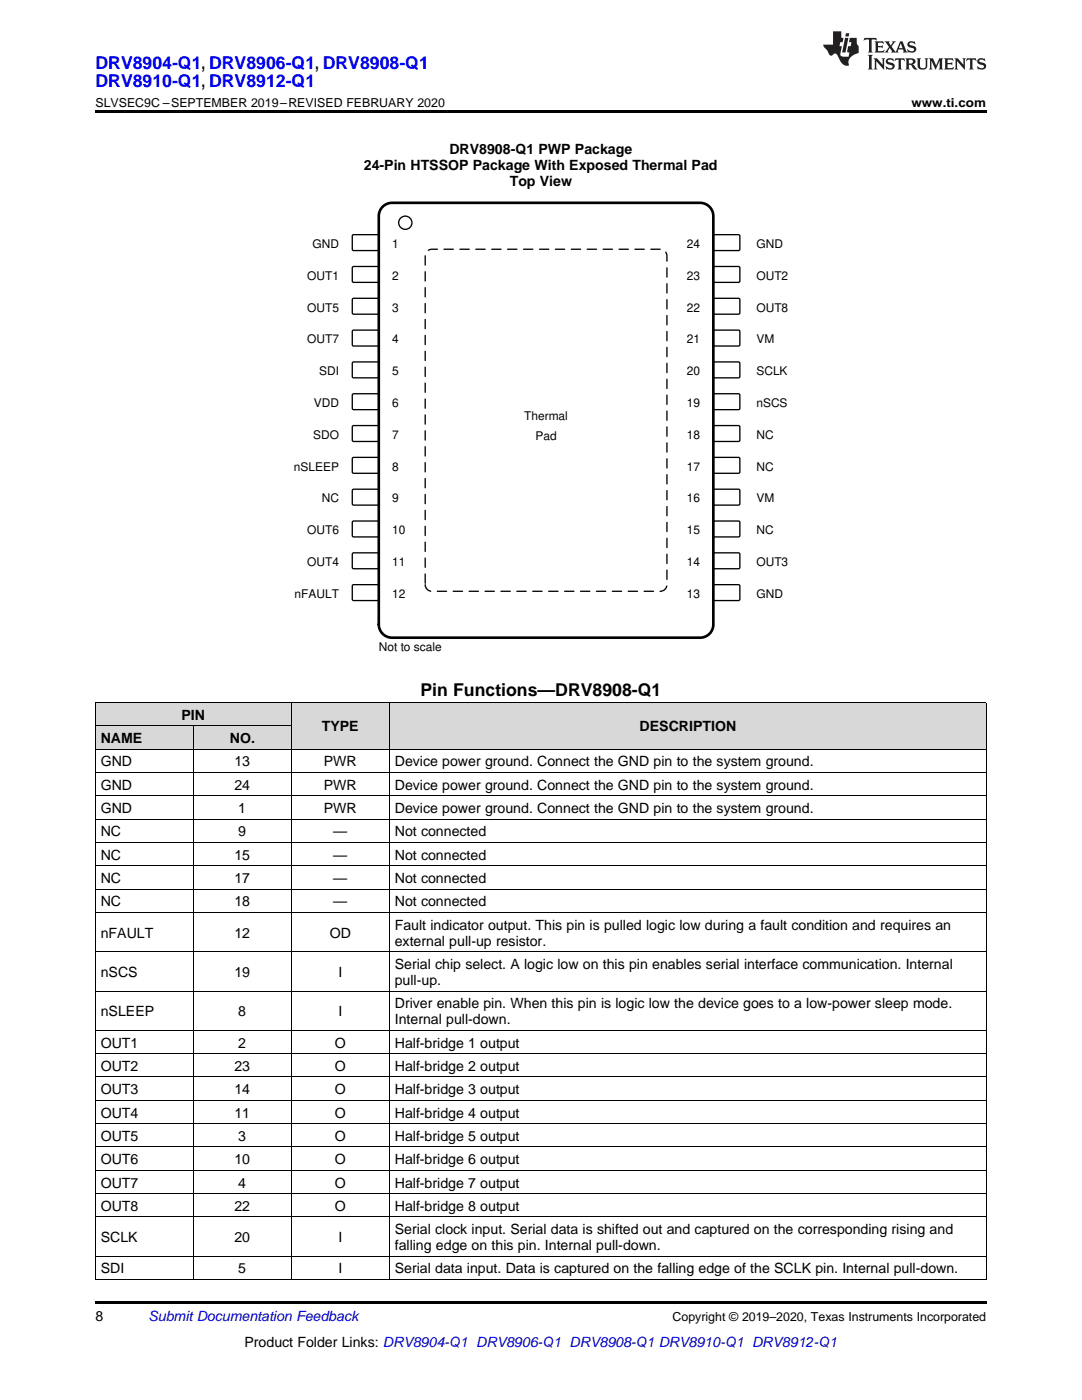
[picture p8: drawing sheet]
<svg xmlns="http://www.w3.org/2000/svg" width="216mm" height="279mm" viewBox="0 0 216 279" stroke-linecap="round" stroke-linejoin="round" font-family="sans-serif">
<defs><g id="words">
<g font-size="3.5" fill="#00f">
<text x="19" y="13.8">DRV8904-Q1, DRV8906-Q1, DRV8908-Q1</text>
<text x="19" y="17.3">DRV8910-Q1, DRV8912-Q1</text>
</g>
<text font-size="3.5" x="83.9" y="139">Pin Functions—DRV8908-Q1</text>
<g font-size="2.8">
<text x="72.6" y="33.9">24-Pin HTSSOP Package With Exposed Thermal Pad</text>
<text x="89.7" y="30.7">DRV8908-Q1 PWP Package</text>
<text x="101.7" y="37">Top View</text>
<text x="36.2" y="143.7">PIN</text>
<text x="20.1" y="148.3">NAME</text>
<text x="45.9" y="148.3">NO.</text>
<text x="64.2" y="146">TYPE</text>
<text x="127.6" y="146">DESCRIPTION</text>
<text x="20.1" y="153">GND</text>
<text x="46.8" y="153">13</text>
<text x="64.6" y="153">PWR</text>
<text x="78.8" y="153">Device power ground. Connect the GND pin to the system ground.</text>
<text x="20.1" y="157.6">GND</text>
<text x="46.8" y="157.6">24</text>
<text x="64.6" y="157.6">PWR</text>
<text x="78.8" y="157.6">Device power ground. Connect the GND pin to the system ground.</text>
<text x="20.1" y="162.3">GND</text>
<text x="20.1" y="166.9">NC</text>
<text x="47.6" y="162.3">1</text>
<text x="47.6" y="166.9">9</text>
<text x="64.6" y="162.3">PWR</text>
<text x="66.5" y="166.9">—</text>
<text x="78.8" y="162.3">Device power ground. Connect the GND pin to the system ground.</text>
<text x="78.8" y="166.9">Not connected</text>
<text x="20.1" y="171.6">NC</text>
<text x="46.8" y="171.6">15</text>
<text x="66.5" y="171.6">—</text>
<text x="78.8" y="171.6">Not connected</text>
<text x="20.1" y="176.2">NC</text>
<text x="46.8" y="176.2">17</text>
<text x="66.5" y="176.2">—</text>
<text x="78.8" y="176.2">Not connected</text>
<text x="20.1" y="180.9">NC</text>
<text x="46.8" y="180.9">18</text>
<text x="66.5" y="180.9">—</text>
<text x="78.8" y="180.9">Not connected</text>
<text x="78.8" y="185.6">Fault indicator output. This pin is pulled logic low during a fault condition and requires an</text>
<text x="20.1" y="187.1">nFAULT</text>
<text x="46.8" y="187.1">12</text>
<text x="65.8" y="187.1">OD</text>
<text x="78.8" y="188.7">external pull-up resistor.</text>
<text x="20.1" y="195">nSCS</text>
<text x="46.8" y="195">19</text>
<text x="67.5" y="195">I</text>
<text x="78.8" y="193.4">Serial chip select. A logic low on this pin enables serial interface communication. Internal</text>
<text x="78.8" y="196.6">pull-up.</text>
<text x="20.1" y="202.8">nSLEEP</text>
<text x="47.6" y="202.8">8</text>
<text x="67.5" y="202.8">I</text>
<text x="78.8" y="201.2">Driver enable pin. When this pin is logic low the device goes to a low-power sleep mode.</text>
<text x="20.1" y="209.1">OUT1</text>
<text x="47.6" y="209.1">2</text>
<text x="66.8" y="209.1">O</text>
<text x="78.8" y="204.4">Internal pull-down.</text>
<text x="78.8" y="209.1">Half-bridge 1 output</text>
<text x="20.1" y="213.7">OUT2</text>
<text x="46.8" y="213.7">23</text>
<text x="66.8" y="213.7">O</text>
<text x="78.8" y="213.7">Half-bridge 2 output</text>
<text x="20.1" y="218.4">OUT3</text>
<text x="46.8" y="218.4">14</text>
<text x="66.8" y="218.4">O</text>
<text x="78.8" y="218.4">Half-bridge 3 output</text>
<text x="20.1" y="223">OUT4</text>
<text x="20.1" y="227.7">OUT5</text>
<text x="46.8" y="223">11</text>
<text x="47.6" y="227.7">3</text>
<text x="66.8" y="223">O</text>
<text x="66.8" y="227.7">O</text>
<text x="78.8" y="223">Half-bridge 4 output</text>
<text x="78.8" y="227.7">Half-bridge 5 output</text>
<text x="20.1" y="232.3">OUT6</text>
<text x="46.8" y="232.3">10</text>
<text x="66.8" y="232.3">O</text>
<text x="78.8" y="232.3">Half-bridge 6 output</text>
<text x="20.1" y="237">OUT7</text>
<text x="47.6" y="237">4</text>
<text x="66.8" y="237">O</text>
<text x="78.8" y="237">Half-bridge 7 output</text>
<text x="20.1" y="241.7">OUT8</text>
<text x="46.8" y="241.7">22</text>
<text x="66.8" y="241.7">O</text>
<text x="78.8" y="241.7">Half-bridge 8 output</text>
<text x="20.1" y="247.9">SCLK</text>
<text x="46.8" y="247.9">20</text>
<text x="67.5" y="247.9">I</text>
<text x="78.8" y="246.3">Serial clock input. Serial data is shifted out and captured on the corresponding rising and</text>
<text x="78.8" y="249.5">falling edge on this pin. Internal pull-down.</text>
<text x="20.1" y="254.1">SDI</text>
<text x="47.6" y="254.1">5</text>
<text x="67.5" y="254.1">I</text>
<text x="78.8" y="254.1">Serial data input. Data is captured on the falling edge of the SCLK pin. Internal pull-down.</text>
<text x="19" y="263.6">8</text>
<text x="48.8" y="268.9">Product Folder Links: DRV8904-Q1 DRV8906-Q1 DRV8908-Q1 DRV8910-Q1 DRV8912-Q1</text>
</g>
<text font-size="2.8" fill="#0000c8" x="29.6" y="263.6">Submit Documentation Feedback</text>
<g font-size="2.5">
<text x="19" y="21.4">SLVSEC9C –SEPTEMBER 2019–REVISED FEBRUARY 2020</text>
<text x="181.9" y="21.4">www.ti.com</text>
<text x="134.2" y="263.6">Copyright © 2019–2020, Texas Instruments Incorporated</text>
</g>
<g font-size="2.4">
<text x="62.4" y="49.5">GND</text>
<text x="78.2" y="49.5">1</text>
<text x="137" y="49.5">24</text>
<text x="150.9" y="49.5">GND</text>
<text x="61.3" y="55.8">OUT1</text>
<text x="78.2" y="55.8">2</text>
<text x="137" y="55.8">23</text>
<text x="150.9" y="55.8">OUT2</text>
<text x="61.3" y="62.2">OUT5</text>
<text x="78.2" y="62.2">3</text>
<text x="137" y="62.2">22</text>
<text x="150.9" y="62.2">OUT8</text>
<text x="61.3" y="68.5">OUT7</text>
<text x="78.2" y="68.5">4</text>
<text x="137" y="68.5">21</text>
<text x="150.9" y="68.5">VM</text>
<text x="63.7" y="74.9">SDI</text>
<text x="78.2" y="74.9">5</text>
<text x="137" y="74.9">20</text>
<text x="150.9" y="74.9">SCLK</text>
<text x="62.6" y="81.2">VDD</text>
<text x="78.2" y="81.2">6</text>
<text x="104.6" y="83.9">Thermal</text>
<text x="137" y="81.2">19</text>
<text x="150.9" y="81.2">nSCS</text>
<text x="62.5" y="87.6">SDO</text>
<text x="78.2" y="87.6">7</text>
<text x="106.8" y="87.8">Pad</text>
<text x="137" y="87.6">18</text>
<text x="150.9" y="87.6">NC</text>
<text x="58.6" y="93.9">nSLEEP</text>
<text x="78.2" y="93.9">8</text>
<text x="137" y="93.9">17</text>
<text x="150.9" y="93.9">NC</text>
<text x="64.2" y="100.3">NC</text>
<text x="78.2" y="100.3">9</text>
<text x="137" y="100.3">16</text>
<text x="150.9" y="100.3">VM</text>
<text x="61.3" y="106.6">OUT6</text>
<text x="78.2" y="106.6">10</text>
<text x="137" y="106.6">15</text>
<text x="150.9" y="106.6">NC</text>
<text x="61.3" y="113">OUT4</text>
<text x="78.2" y="113">11</text>
<text x="137" y="113">14</text>
<text x="150.9" y="113">OUT3</text>
<text x="58.8" y="119.3">nFAULT</text>
<text x="78.2" y="119.3">12</text>
<text x="137" y="119.3">13</text>
<text x="150.9" y="119.3">GND</text>
<text x="75.6" y="129.9">Not to scale</text>
</g>
</g></defs>
<g fill="#d8d8d8">
<path d="M58.1 140.3h19.6v9.3h-19.6z"/>
<path d="M77.7 140.3h119.1v9.3h-119.1z"/>
<path d="M19 144.9h19.6v4.7h-19.6z"/>
<path d="M38.6 144.9h19.5v4.7h-19.5z"/>
<path d="M19 140.3h19.6v4.6h-19.6z"/>
<path d="M38.6 140.3h19.5v4.6h-19.5z"/>
</g>
<path d="M19 259.7h177.8v.5h-177.8z" fill="#000"/>
<g fill="none" stroke="#000" stroke-width=".2">
<path d="M19 158.8h177.8M19 154.2h177.8M19 149.5h177.8M19 144.9h39.1M19 140.2h177.8M19.1 140.3v115.1M38.5 144.9v110.5M58.1 140.3v115.1M77.7 140.3v115.1M196.8 140.3v115.1M19 177.5h177.8M19 172.8h177.8"/>
<path d="M19 168.2h177.8M19 163.5h177.8M19 197.8h177.8M19 190h177.8M19 182.1h177.8M19 219.6h177.8M19 214.9h177.8M19 210.3h177.8M19 205.6h177.8M19 238.2h177.8M19 233.6h177.8M19 228.9h177.8"/>
<path d="M19 224.2h177.8M19 255.4h177.8M19 250.7h177.8M19 242.9h177.8"/>
</g>
<path d="M70.4 46.9h5.1l.1 .2-.1 2.8-.2 .1h-4.9l-.1-.3v-2.6z" fill-rule="evenodd" fill="#fff"/>
<path d="M70.4 46.9h5.1l.1 .2-.1 2.8-.2 .1h-4.9l-.1-.3v-2.6z" fill="none" stroke="#000" stroke-width=".26"/>
<path d="M142.4 47l.2-.2 4.9 .1 .1 .2v2.8l-.2 .1h-4.9l-.2-.3z" fill-rule="evenodd" fill="#fff"/>
<path d="M142.4 47l.2-.2 4.9 .1 .1 .2v2.8l-.2 .1h-4.9l-.2-.3z" fill="none" stroke="#000" stroke-width=".26"/>
<path d="M70.4 53.2h5.1l.1 .2-.1 2.8-.2 .2-4.9-.1-.1-.2v-2.7z" fill-rule="evenodd" fill="#fff"/>
<path d="M70.4 53.2h5.1l.1 .2-.1 2.8-.2 .2-4.9-.1-.1-.2v-2.7z" fill="none" stroke="#000" stroke-width=".26"/>
<path d="M142.4 53.3l.2-.1h4.9l.1 .2v2.8l-.2 .2-4.9-.1-.2-.2z" fill-rule="evenodd" fill="#fff"/>
<path d="M142.4 53.3l.2-.1h4.9l.1 .2v2.8l-.2 .2-4.9-.1-.2-.2z" fill="none" stroke="#000" stroke-width=".26"/>
<path d="M70.4 59.6h5.1l.1 .2-.1 2.8-.2 .1h-4.9l-.1-.3v-2.6z" fill-rule="evenodd" fill="#fff"/>
<path d="M70.4 59.6h5.1l.1 .2-.1 2.8-.2 .1h-4.9l-.1-.3v-2.6z" fill="none" stroke="#000" stroke-width=".26"/>
<path d="M142.5 59.6h5l.1 .2v2.8l-.2 .1h-4.9l-.2-.3v-2.6z" fill-rule="evenodd" fill="#fff"/>
<path d="M142.5 59.6h5l.1 .2v2.8l-.2 .1h-4.9l-.2-.3v-2.6z" fill="none" stroke="#000" stroke-width=".26"/>
<path d="M70.4 65.9h5.1l.1 .2-.1 2.8-.2 .2-4.9-.1-.1-.2v-2.7z" fill-rule="evenodd" fill="#fff"/>
<path d="M70.4 65.9h5.1l.1 .2-.1 2.8-.2 .2-4.9-.1-.1-.2v-2.7z" fill="none" stroke="#000" stroke-width=".26"/>
<path d="M142.5 65.9h5l.1 .2v2.8l-.2 .2-4.9-.1-.2-.2v-2.7z" fill-rule="evenodd" fill="#fff"/>
<path d="M142.5 65.9h5l.1 .2v2.8l-.2 .2-4.9-.1-.2-.2v-2.7z" fill="none" stroke="#000" stroke-width=".26"/>
<path d="M70.4 72.3h5.1l.1 .2-.1 2.8-.2 .1h-4.9l-.1-.3v-2.6z" fill-rule="evenodd" fill="#fff"/>
<path d="M70.4 72.3h5.1l.1 .2-.1 2.8-.2 .1h-4.9l-.1-.3v-2.6z" fill="none" stroke="#000" stroke-width=".26"/>
<path d="M142.5 72.3h5l.1 .2v2.8l-.2 .1h-4.9l-.2-.3v-2.6z" fill-rule="evenodd" fill="#fff"/>
<path d="M142.5 72.3h5l.1 .2v2.8l-.2 .1h-4.9l-.2-.3v-2.6z" fill="none" stroke="#000" stroke-width=".26"/>
<path d="M70.4 78.6h5.1l.1 .2-.1 2.8-.2 .2-4.9-.1-.1-.2v-2.7z" fill-rule="evenodd" fill="#fff"/>
<path d="M70.4 78.6h5.1l.1 .2-.1 2.8-.2 .2-4.9-.1-.1-.2v-2.7z" fill="none" stroke="#000" stroke-width=".26"/>
<path d="M142.5 78.6h5l.1 .2v2.8l-.2 .2-4.9-.1-.2-.2v-2.7z" fill-rule="evenodd" fill="#fff"/>
<path d="M142.5 78.6h5l.1 .2v2.8l-.2 .2-4.9-.1-.2-.2v-2.7z" fill="none" stroke="#000" stroke-width=".26"/>
<path d="M70.4 85h5.1l.1 .2-.1 2.8-.2 .1h-4.9l-.1-.3v-2.6z" fill-rule="evenodd" fill="#fff"/>
<path d="M70.4 85h5.1l.1 .2-.1 2.8-.2 .1h-4.9l-.1-.3v-2.6z" fill="none" stroke="#000" stroke-width=".26"/>
<path d="M142.5 85h5l.1 .2v2.8l-.2 .1h-4.9l-.2-.3v-2.6z" fill-rule="evenodd" fill="#fff"/>
<path d="M142.5 85h5l.1 .2v2.8l-.2 .1h-4.9l-.2-.3v-2.6z" fill="none" stroke="#000" stroke-width=".26"/>
<path d="M70.4 91.3h5.1l.1 .2-.1 2.8-.2 .2-4.9-.1-.1-.2v-2.7z" fill-rule="evenodd" fill="#fff"/>
<path d="M70.4 91.3h5.1l.1 .2-.1 2.8-.2 .2-4.9-.1-.1-.2v-2.7z" fill="none" stroke="#000" stroke-width=".26"/>
<path d="M142.5 91.3h5l.1 .2v2.8l-.2 .2-4.9-.1-.2-.2v-2.7z" fill-rule="evenodd" fill="#fff"/>
<path d="M142.5 91.3h5l.1 .2v2.8l-.2 .2-4.9-.1-.2-.2v-2.7z" fill="none" stroke="#000" stroke-width=".26"/>
<path d="M70.3 97.8l.3-.2 4.9 .1 .1 .2-.1 2.8-.2 .1h-4.9l-.1-.3z" fill-rule="evenodd" fill="#fff"/>
<path d="M70.3 97.8l.3-.2 4.9 .1 .1 .2-.1 2.8-.2 .1h-4.9l-.1-.3z" fill="none" stroke="#000" stroke-width=".26"/>
<path d="M142.4 97.8l.2-.2 4.9 .1 .1 .2v2.8l-.2 .1h-4.9l-.2-.3z" fill-rule="evenodd" fill="#fff"/>
<path d="M142.4 97.8l.2-.2 4.9 .1 .1 .2v2.8l-.2 .1h-4.9l-.2-.3z" fill="none" stroke="#000" stroke-width=".26"/>
<path d="M70.3 104.1l.3-.1h4.9l.1 .2-.1 2.8-.2 .2-4.9-.1-.1-.2z" fill-rule="evenodd" fill="#fff"/>
<path d="M70.3 104.1l.3-.1h4.9l.1 .2-.1 2.8-.2 .2-4.9-.1-.1-.2z" fill="none" stroke="#000" stroke-width=".26"/>
<path d="M142.4 104.1l.2-.1h4.9l.1 .2v2.8l-.2 .2-4.9-.1-.2-.2z" fill-rule="evenodd" fill="#fff"/>
<path d="M142.4 104.1l.2-.1h4.9l.1 .2v2.8l-.2 .2-4.9-.1-.2-.2z" fill="none" stroke="#000" stroke-width=".26"/>
<path d="M70.3 110.5l.3-.2 4.9 .1 .1 .2-.1 2.8-.2 .1h-4.9l-.1-.3z" fill-rule="evenodd" fill="#fff"/>
<path d="M70.3 110.5l.3-.2 4.9 .1 .1 .2-.1 2.8-.2 .1h-4.9l-.1-.3z" fill="none" stroke="#000" stroke-width=".26"/>
<path d="M142.4 110.5l.2-.2 4.9 .1 .1 .2v2.8l-.2 .1h-4.9l-.2-.3z" fill-rule="evenodd" fill="#fff"/>
<path d="M142.4 110.5l.2-.2 4.9 .1 .1 .2v2.8l-.2 .1h-4.9l-.2-.3z" fill="none" stroke="#000" stroke-width=".26"/>
<path d="M70.3 116.8l.3-.1h4.9l.1 .2-.1 2.8-.2 .2-4.9-.1-.1-.2z" fill-rule="evenodd" fill="#fff"/>
<path d="M70.3 116.8l.3-.1h4.9l.1 .2-.1 2.8-.2 .2-4.9-.1-.1-.2z" fill="none" stroke="#000" stroke-width=".26"/>
<path d="M142.4 116.8l.2-.1h4.9l.1 .2v2.8l-.2 .2-4.9-.1-.2-.2z" fill-rule="evenodd" fill="#fff"/>
<g fill="none" stroke="#000" stroke-width=".26">
<path d="M142.4 116.8l.2-.1h4.9l.1 .2v2.8l-.2 .2-4.9-.1-.2-.2z"/>
<circle cx="80.9" cy="44.4" r="1.32"/>
</g>
<path d="M76.6 41.1l1-.5 .6-.1h61.5a2.65 2.65 0 0 1 2.6 2.6v81.5a2.65 2.65 0 0 1-2.6 2.7h-61.5a2.65 2.65 0 0 1-2.6-2.7v-81.5a2.64 2.64 0 0 1 1-2z" fill="none" stroke="#000" stroke-width=".53"/>
<path d="M85.4 50l.8-.3h45.6a1.32 1.32 0 0 1 1.3 1.4v65.6a1.32 1.32 0 0 1-1.3 1.3h-45.6a1.32 1.32 0 0 1-1.4-1.3v-65.6l.1-.5z" fill-rule="evenodd" fill="#fff"/>
<path d="M85.4 50l.8-.3h45.6a1.32 1.32 0 0 1 1.3 1.4v65.6a1.32 1.32 0 0 1-1.3 1.3h-45.6a1.32 1.32 0 0 1-1.4-1.3v-65.6l.1-.5z" fill="none" stroke="#000" stroke-width=".26" stroke-dasharray="1.9 1.3"/>
<path d="M19 22h177.8v.5h-177.8z" fill="#000"/>
<g fill="#231f20">
<path d="M172.5 7.6l-.1 .5 .4-.2h.6v.1v2.1l-.2 .4h.9l-.2-.4v-2.1l.1-.1h.5l.5 .2-.2-.5zM174.5 8.3l.2 .3v1.5l-.2 .4h1.8l.2-.6a1.04 1.04 0 0 1-1.3 .2v-.7h.6l.3 .2v-.6l-.3 .2h-.6v-.6l.8-.1 .4 .3-.2-.5zM176.5 8.3l.9 1.1-.9 1.1h.8l-.2-.2 .4-.7 .5 .7-.2 .2h1.5l-.2-.2 .2-.4h.9l.1 .4-.2 .2h1l-.3-.3-.7-1.9h-.5l-.9 2-.8-1 .9-1h-.8l.1 .3-.4 .5-.3-.6 .1-.2zM179.7 8.6l.4 1h-.7zM181.3 8.4a.63 .63 0 0 0-.2 .7 .63 .63 0 0 0 .6 .4l.6 .2 .1 .2a.75 .75 0 0 1-.7 .4 .75 .75 0 0 1-.6-.5l.1 .7 .1-.1a1.11 1.11 0 0 0 1.5-.6 1.13 1.13 0 0 0-1.2-.8l-.1-.4a1.04 1.04 0 0 1 1.2 .2l-.2-.5-.2 .1-.4-.2zM173.2 10.9l.2 .4v2.2l-.2 .4h1l-.3-.4v-2.2l.3-.4zM174.3 11.6l.3 .4v1.5l-.3 .4h.8l-.2-.4v-1.3l1.5 1.7v-1.9l.2-.4h-.7l.2 .4v.9l-1.1-1.3zM177 11.8a.62 .62 0 0 0-.2 .7 .62 .62 0 0 0 .6 .4l.6 .1 .1 .3a.76 .76 0 0 1-.7 .3 .76 .76 0 0 1-.7-.4l.2 .7 .1-.1a1.11 1.11 0 0 0 1.5-.6 1.13 1.13 0 0 0-1.2-.8l-.1-.4a1.04 1.04 0 0 1 1.2 .2l-.2-.6-.2 .1-.5-.1zM178.7 11.6l-.2 .6a.61 .61 0 0 1 .8-.3v1.6l-.2 .4h.9l-.2-.4v-1.6a.63 .63 0 0 1 .7 .3l-.1-.6zM180.6 11.6l.3 .4v1.5l-.3 .4h1l-.2-.2-.1-.8 .6 .2a.76 .76 0 0 0 1.2 .7l-1-1a.58 .58 0 0 0 .6-.5 .58 .58 0 0 0-.5-.6zM181.4 11.9h.1a.45 .45 0 0 1 .5 .1 .45 .45 0 0 1 .1 .5l-.8 .2zM182.9 11.6l.2 .2a2.17 2.17 0 0 0 .3 1.9 .99 .99 0 0 0 1.6-.6v-1.1l.2-.4h-.7l.2 .2a1.92 1.92 0 0 1-.2 1.8 .6 .6 0 0 1-.9-.5v-1.1l.2-.4zM185.4 11.6l.2 .4v1.5l-.2 .4h.7l-.2-.4v-1.4l.8 1.8 .8-1.8v1.4l-.2 .4h.9l-.2-.4v-1.5l.2-.4h-.8l-.6 1.5-.6-1.5zM188.4 11.6l.2 .4v1.5l-.2 .4h1.8l.1-.6a1.04 1.04 0 0 1-1.2 .1v-.6h.5l.4 .2v-.6l-.4 .2h-.5v-.7h.8l.3 .3-.1-.6zM190.5 11.6l.2 .4v1.5l-.2 .4h.7l-.2-.4v-1.3l1.5 1.7v-1.9l.2-.4h-.7l.2 .4v.9l-1.1-1.3zM192.9 11.6l-.1 .6a.61 .61 0 0 1 .7-.3l.1 1.6-.3 .4h1l-.3-.4 .1-1.6a.63 .63 0 0 1 .7 .3l-.1-.6zM195.2 11.8a.62 .62 0 0 0-.2 .7 .62 .62 0 0 0 .6 .4l.6 .1 .1 .3a.76 .76 0 0 1-.7 .3 .76 .76 0 0 1-.6-.4l.1 .7 .1-.1a1.11 1.11 0 0 0 1.6-.6 1.13 1.13 0 0 0-1.3-.8l-.1-.4a1.04 1.04 0 0 1 1.2 .2l-.1-.6-.2 .1-.5-.1z"/>
<path d="M166.2 6.3v2.6h-1.9v.4l.8 .9a.91 .91 0 0 0 1 .8 .56 .56 0 0 1 .5-.3 .56 .56 0 0 1 .5 .3l.4 .8a1.53 1.53 0 0 0 1.9 1.2 1.54 1.54 0 0 1 1-2.1l.9-.3v-1.4a1.52 1.52 0 0 1-.4-1.6h-1.3l-.2 .8h.5l-.2 .8h-.5l-.1 1v.2l.4 .1-.2 .8a1.93 1.93 0 0 1-1.6-.3l.3-1.8h-.5l.2-.8h.4l.2-.8h-.4v-1.3zM168.6 7.6l-.6 2.9h.7l.6-2.9zM168.8 6.6l-.1 .7h.6l.2-.7z"/>
</g>
<use href="#words"/>
</svg>
